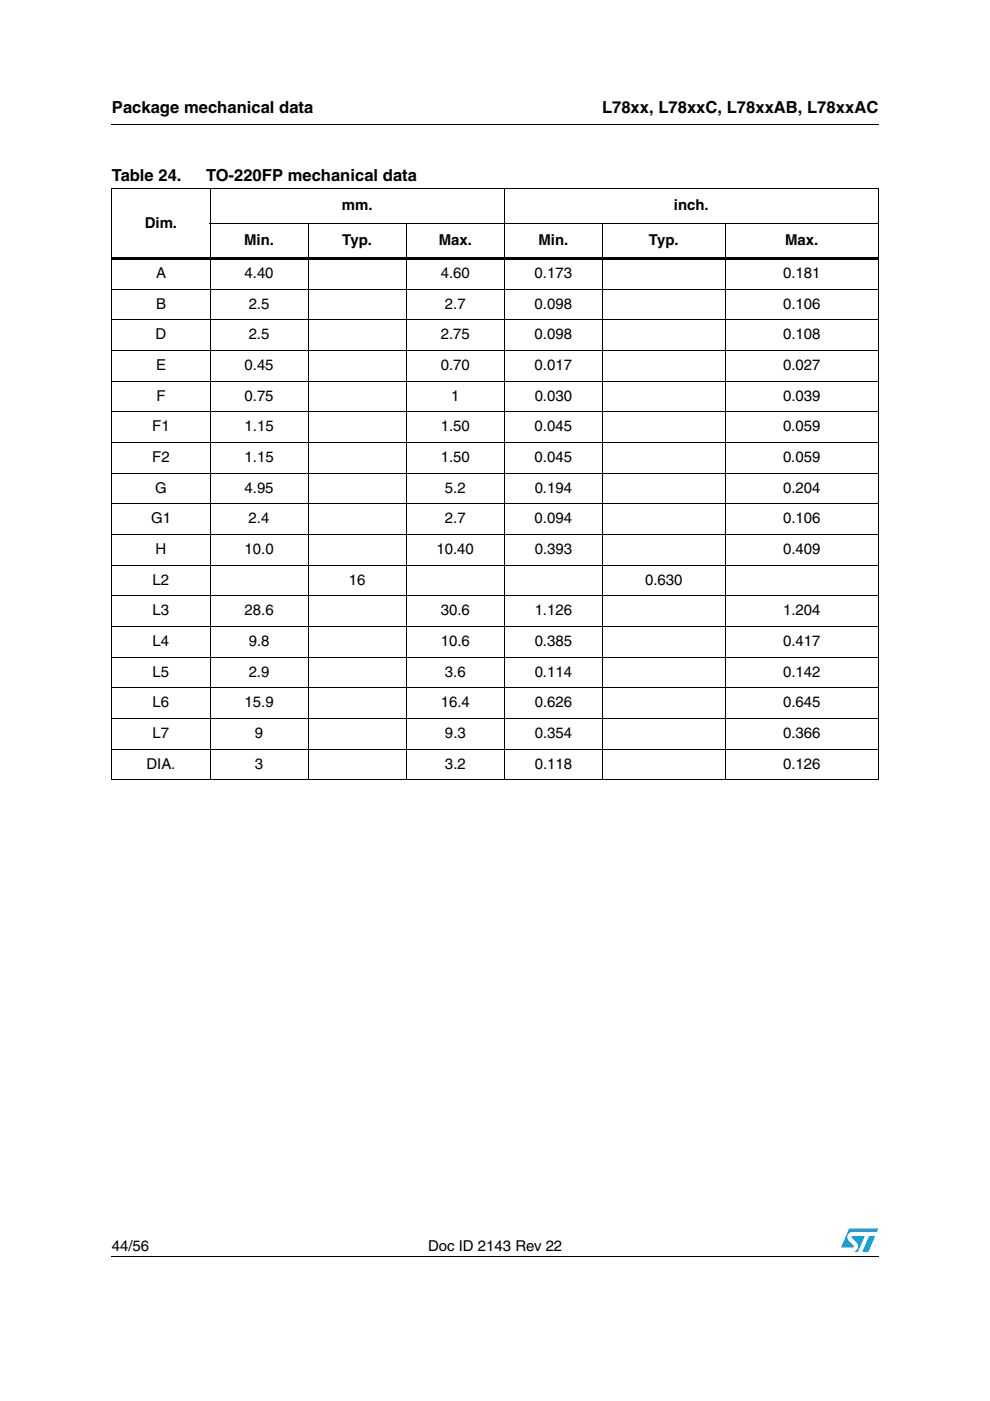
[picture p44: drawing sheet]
<svg xmlns="http://www.w3.org/2000/svg" width="210mm" height="297mm" viewBox="0 0 210 297" stroke-linecap="round" stroke-linejoin="round" font-family="sans-serif">
<defs><g id="words">
<g font-size="3.5">
<text x="23.7" y="23.9">Package mechanical data</text>
<text x="127.6" y="23.9">L78xx, L78xxC, L78xxAB, L78xxAC</text>
<text x="23.7" y="38.5">Table 24.</text>
<text x="43.7" y="38.5">TO-220FP mechanical data</text>
</g>
<g font-size="3.2">
<text x="72.5" y="44.6">mm.</text>
<text x="142.9" y="44.6">inch.</text>
<text x="30.7" y="48.3">Dim.</text>
<text x="51.8" y="52">Min.</text>
<text x="72.6" y="52">Typ.</text>
<text x="93" y="52">Max.</text>
<text x="114.2" y="52">Min.</text>
<text x="137.6" y="52">Typ.</text>
<text x="166.5" y="52">Max.</text>
<text x="33.1" y="59">A</text>
<text x="51.9" y="59">4.40</text>
<text x="93.4" y="59">4.60</text>
<text x="113.4" y="59">0.173</text>
<text x="166" y="59">0.181</text>
<text x="33.1" y="65.5">B</text>
<text x="52.7" y="65.5">2.5</text>
<text x="94.3" y="65.5">2.7</text>
<text x="113.4" y="65.5">0.098</text>
<text x="166" y="65.5">0.106</text>
<text x="33" y="72">D</text>
<text x="52.7" y="72">2.5</text>
<text x="93.4" y="72">2.75</text>
<text x="113.4" y="72">0.098</text>
<text x="166" y="72">0.108</text>
<text x="33.1" y="78.5">E</text>
<text x="51.9" y="78.5">0.45</text>
<text x="93.4" y="78.5">0.70</text>
<text x="113.4" y="78.5">0.017</text>
<text x="166" y="78.5">0.027</text>
<text x="33.2" y="85">F</text>
<text x="51.9" y="85">0.75</text>
<text x="95.6" y="85">1</text>
<text x="113.4" y="85">0.030</text>
<text x="166" y="85">0.039</text>
<text x="32.3" y="91.5">F1</text>
<text x="51.9" y="91.5">1.15</text>
<text x="93.5" y="91.5">1.50</text>
<text x="113.4" y="91.5">0.045</text>
<text x="166" y="91.5">0.059</text>
<text x="32.3" y="98">F2</text>
<text x="51.9" y="98">1.15</text>
<text x="93.5" y="98">1.50</text>
<text x="113.4" y="98">0.045</text>
<text x="166" y="98">0.059</text>
<text x="32.9" y="104.5">G</text>
<text x="51.9" y="104.5">4.95</text>
<text x="94.3" y="104.5">5.2</text>
<text x="113.4" y="104.5">0.194</text>
<text x="166" y="104.5">0.204</text>
<text x="32" y="111">G1</text>
<text x="52.7" y="111">2.4</text>
<text x="94.3" y="111">2.7</text>
<text x="113.4" y="111">0.094</text>
<text x="166" y="111">0.106</text>
<text x="33" y="117.5">H</text>
<text x="51.9" y="117.5">10.0</text>
<text x="92.6" y="117.5">10.40</text>
<text x="113.4" y="117.5">0.393</text>
<text x="166" y="117.5">0.409</text>
<text x="32.4" y="124">L2</text>
<text x="74" y="124">16</text>
<text x="136.8" y="124">0.630</text>
<text x="32.4" y="130.5">L3</text>
<text x="51.9" y="130.5">28.6</text>
<text x="93.5" y="130.5">30.6</text>
<text x="113.4" y="130.5">1.126</text>
<text x="166" y="130.5">1.204</text>
<text x="32.4" y="137">L4</text>
<text x="52.7" y="137">9.8</text>
<text x="93.4" y="137">10.6</text>
<text x="113.4" y="137">0.385</text>
<text x="166" y="137">0.417</text>
<text x="32.4" y="143.5">L5</text>
<text x="52.7" y="143.5">2.9</text>
<text x="94.3" y="143.5">3.6</text>
<text x="113.4" y="143.5">0.114</text>
<text x="166" y="143.5">0.142</text>
<text x="32.4" y="150">L6</text>
<text x="51.9" y="150">15.9</text>
<text x="93.5" y="150">16.4</text>
<text x="113.4" y="150">0.626</text>
<text x="166" y="150">0.645</text>
<text x="32.4" y="156.5">L7</text>
<text x="54.1" y="156.5">9</text>
<text x="94.3" y="156.5">9.3</text>
<text x="113.4" y="156.5">0.354</text>
<text x="166" y="156.5">0.366</text>
<text x="31.1" y="163">DIA.</text>
<text x="54.1" y="163">3</text>
<text x="94.3" y="163">3.2</text>
<text x="113.4" y="163">0.118</text>
<text x="166" y="163">0.126</text>
<text x="23.7" y="265.1">44/56</text>
<text x="90.8" y="265.1">Doc ID 2143 Rev 22</text>
</g>
</g></defs>
<g fill="#009ad9">
<path d="M184.3 262.1h1.2l-1.4 3.3h-1.3z"/>
<path d="M180.1 260.5h6.1l-.3 .7h-5.1a1.13 1.13 0 0 0-1.1 .7 1.13 1.13 0 0 0 .3 1.2l1 1v.3l-2.7 .1z"/>
<path d="M180.6 262.1h2.7l-1.4 3.3h-.7a1.18 1.18 0 0 0 .5-1.9l-1.1-1.1z"/>
</g>
<path d="M23.6 26.2l.1 .2zM23.6 54.6h162.7v.5h-162.7zM23.6 266.3l.1 .1z" fill="#000"/>
<g fill="none" stroke="#000" stroke-width=".21">
<path d="M23.7 26.3h162.6M44.5 39.9v125.5M106.9 39.9v125.5M23.6 40h162.7M23.7 40.1v14.5M23.7 55.1v110.1M44.4 47.4h141.9M65.3 47.3v118.1M86.1 47.3v118.1M127.7 47.3v118.1M153.7 47.3v118.1M186.2 40.1v14.5"/>
<path d="M186.2 55.1v110.1M23.6 61.3h162.7M23.6 67.8h162.7M23.6 74.3h162.7M23.6 80.8h162.7M23.6 87.3h162.7M23.6 93.8h162.7M23.6 100.3h162.7M23.6 106.8h162.7M23.6 113.3h162.7M23.6 119.8h162.7M23.6 126.3h162.7"/>
<path d="M23.6 132.8h162.7M23.6 139.3h162.7M23.6 145.8h162.7M23.6 152.3h162.7M23.6 158.8h162.7M23.6 165.3h162.7M23.7 266.3h162.6"/>
</g>
<use href="#words"/>
</svg>
